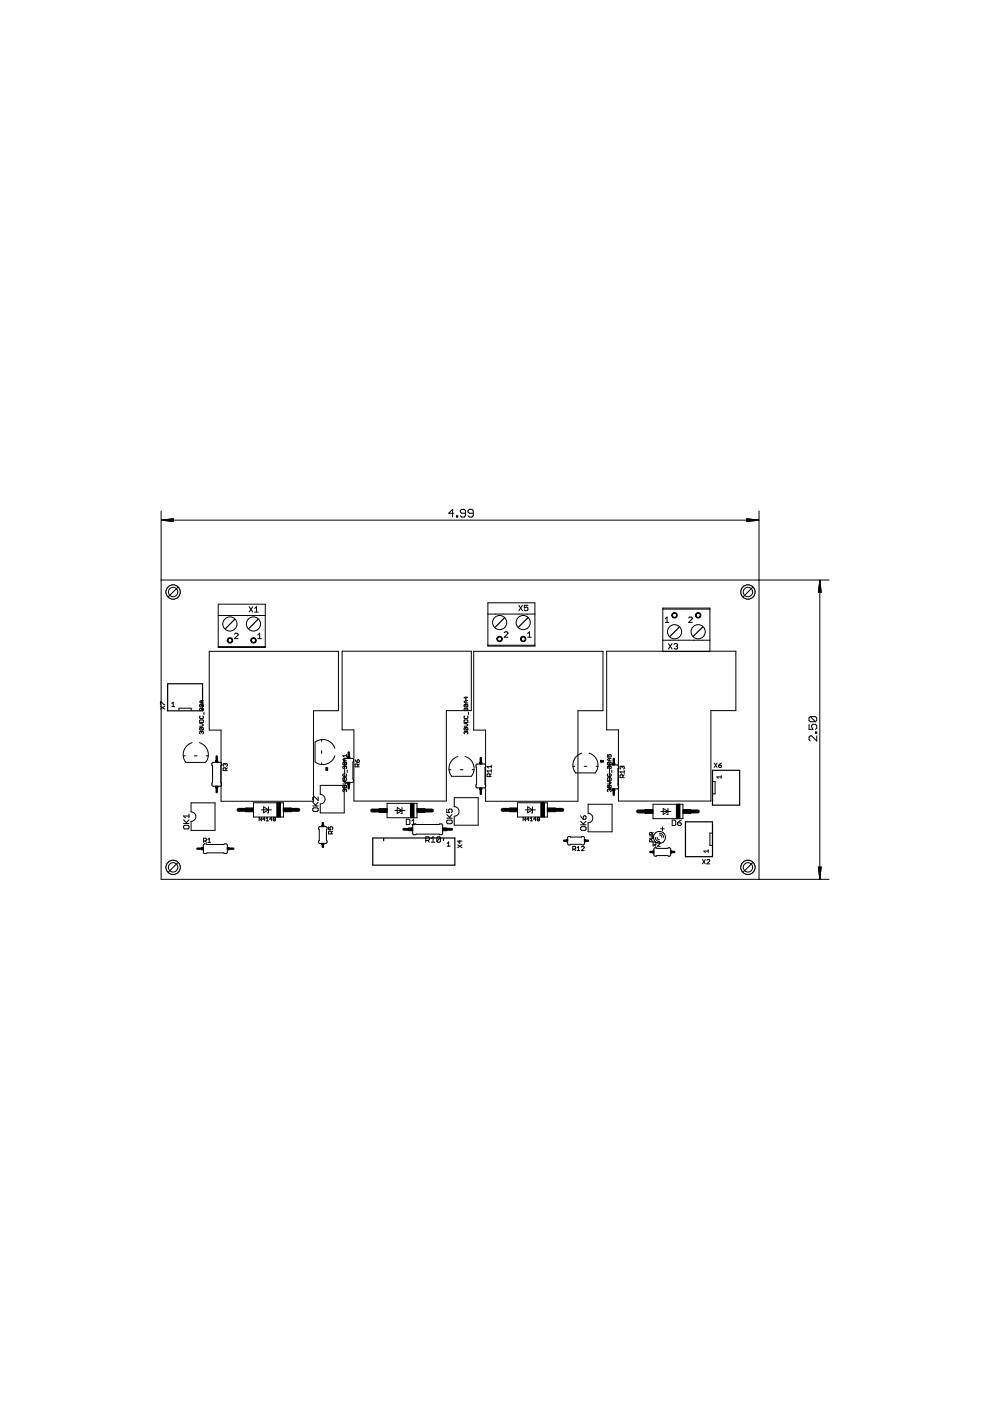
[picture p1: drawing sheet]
<svg xmlns="http://www.w3.org/2000/svg" width="210mm" height="297mm" viewBox="0 0 210 297" stroke-linecap="round" stroke-linejoin="round" font-family="sans-serif">
<g fill="none" stroke="#000" stroke-width=".21">
<path d="M34.2 108.3v78.1h141.6M34.2 110.3h126.7M34.2 110.3l2.6-.3v.6zM34.2 110.3l2.6 .1M34.2 110.3l2.6 .2M36.8 110.2l-2.6 .1M36.8 110l-2.6 .3M96.2 108.8h-1.1l.9-.8v1.6M96.8 109.3h.2v.3h-.2zM98.7 108.8h-.8l-.3-.3v-.2l.3-.3h.5l.3 .3v1l-.3 .3h-.5l-.3-.3M100.3 108.8h-.8l-.3-.3v-.2l.3-.3h.6l.2 .3v1l-.2 .3h-.6l-.3-.3M158.3 110l2.6 .3-2.6 .3z"/>
<path d="M158.3 110.2l2.6 .1M158.3 110l2.6 .3M160.9 110.3l-2.6 .1M160.9 110.3l-2.6 .2M160.9 108.3v78.1M34.2 123h141.6M44.4 138.1h27.4v12.6h-5.3v19.2h-19.6v-15.1h-2.5zM46.3 128.1h9.9v9.2h-9.9zM46.3 130.5h9.9M46.3 137.1h9.9M49.7 134.5l.2-.2h.4l.2 .2v.1l-.8 .8h.8M52.8 128.6l.8 1.2"/>
<path d="M53.6 128.6l-.8 1.2M54 129l.4-.4v1.2M54 129.8h.8M54.7 134.6l.4-.3v1.1M54.7 135.4h.7M72.5 138.1h27.4v12.6h-5.3v19.1h-19.6v-15.1h-2.5zM100.4 138.1h27.4v12.6h-5.3v19.2h-19.5v-15.1h-2.6zM103.4 127.8h10v9.2h-10zM103.4 130.2h10M103.4 136.8h10M106.9 134.2l.2-.2h.4l.2 .2v.1l-.8 .8h.8M110 128.3l.8 1.2"/>
<path d="M110.8 128.3l-.8 1.2M111.9 134.3l.3-.3v1.1M111.9 135.1h.7M111.9 128.3h-.7v.6l.3-.2 .4 .2v.4l-.2 .2h-.3l-.2-.2M128.6 138.1h27.4v12.6h-5.3v19.1h-19.6v-15.1h-2.5zM140.5 128.9h10v9.2h-10zM140.5 135.7h10M140.5 129.1h10M141.1 131.2l.3-.4v1.2M141.1 132h.7M141.7 136.5l.8 1.1M142.5 136.5l-.8 1.1"/>
<path d="M142.9 136.7l.2-.2h.4l.2 .2-.2 .3M143.3 137h.2M143.5 137l.2 .2-.2 .4h-.4l-.2-.2M146 131l.2-.2h.4l.2 .2v.2l-.8 .8h.8M173.8 123v63.4M173.8 123l.3 2.6h-.6zM173.8 123l-.1 2.6M173.8 123l.1 2.6M173.8 123l-.3 2.6M173.8 123l.3 2.6M34 149.7l.9 .6M34 149.4v-.6l.9 .6"/>
<path d="M34.9 149.7l-.9 .6M36.4 149.2l.3-.3v.9M36.4 149.8h.6M38 150.7v-.5h2.5v.5M40.7 157.5a2.67 2.67 0 0 0-1.3 4.1h4.2a2.67 2.67 0 0 0-1.3-4.1M42.3 152.8l.7-.2 .1 .6h-.8zM42.3 153.4h.6l.2 .3-.2 .3h-.6M42.5 154.3l-.2 .4 .7 .1M42.5 149.4l.6 .1-.1 .4M42.5 151.8l-.2 .1 .2 .4 .6-.1-.1-.4M42.5 154.3h.5l.1 .1-.1 .4M42.5 149.4l-.2 .1 .2 .4h.5"/>
<path d="M42.5 154.3l.5 .5M42.5 149.4l.5 .5M42.7 150.3l.2-.1 .2 .1-.1 .4M42.7 155.2l.2-.1 .2 .1-.1 .4M42.7 150.3l-.1-.1-.3 .1 .2 .4M42.7 155.2l-.1-.1-.3 .1 .2 .4M42.7 148.5v.6M42.7 150.3v.1M42.7 155.2v.1M43.1 148.5h-.5l-.3 .3 .3 .3h.5M43.2 151v.5M68.2 156.8v.4"/>
<path d="M68.2 159.2v.5M71 158.7a2.67 2.67 0 0 0-4.2-1.3v4.1a2.67 2.67 0 0 0 4.2-1.3M73.5 160v.5M98.4 153.4h.5l.3 .3-.3 .3h-.5M98.4 152.8l.7-.2 .1 .6h-.8zM98.5 154.3l-.1 .4 .7 .1M98.5 154.3h.6l.1 .1-.1 .4M98.5 151.8l-.1 .1 .1 .4 .7-.1-.1-.4M98.5 149.4l-.1 .1 .1 .4h.6M98.5 149.4l.7 .1-.1 .4M98.5 154.3l.6 .5M98.5 149.4l.6 .5"/>
<path d="M98.8 150.3l-.1-.1-.3 .1 .1 .4M98.8 150.3l.1-.1 .3 .1-.1 .4M98.8 155.2l-.1-.1-.3 .1 .1 .4M98.8 155.2l.1-.1 .3 .1-.1 .4M98.8 147.7v.6l-.4-.5h.8M98.8 148.5v.6M98.8 150.3v.1M98.8 155.2v.1M99.2 148.5h-.5l-.3 .3 .3 .3h.5M99.3 151v.5M123.3 159.7a2.66 2.66 0 0 0-1.3 4.2h4.2a2.64 2.64 0 0 0-1.3-4.2M128.8 160v.5h.4l-.1-.3 .1-.2 .4 .1-.2 .4"/>
<path d="M171.5 153.6v1h.9l-.3-.5v-.3l.3-.2h.5l.3 .2v.6l-.3 .2M171.8 151.9h1.1l.3 .3v.5l-.3 .3M171.8 151.9l-.3 .3v.5l.3 .3h1.1M171.8 151.9l1.1 1.1M172.9 155.2h.3v.3h-.3zM173.2 156v1.1l-1.1-1.1h-.3l-.3 .3v.5l.3 .3M38.9 160.3h.4M38.9 174.6h1.2M38.9 173.8l.8 .8M39.1 175h.8l.2 .2v.4l-.2 .1h-.8l-.2-.1v-.4zM40.1 172.6v.8M40.1 173.8l-.6 .6"/>
<path d="M40.1 173h-1.2l.4 .4M40.5 170.2h5.1v5.9h-5.1v-1.9a1.02 1.02 0 0 0 1-1.1 1.02 1.02 0 0 0-1-1zM41.2 160.3h.6M43.2 178.3h.4l.2-.1-.2-.5h-.4v.9M43.2 179l4.8-.1 .2 .3v1.6l-.3 .2-.5-.2-4.1 .1-.2-.2zM43.5 178.3l.3 .3M43.8 160.3h.4M44.1 178l.3-.3v.9M44.1 178.6h.6M46.8 162.4l.2-.5-.2-.3h-1.7l-.1 .2v4.7l.1 .2h1.7l.2-.3-.2-.5M47.8 162l-.2-.1-.3 .1 .2 .5M47.8 162l.1-.1 .3 .1-.2 .5"/>
<path d="M47.8 162v.2M47.9 163.4v-.5l-.4-.1-.2 .1v.5h.9M48.2 162.8l-.3 .3M53.7 170.2h6.4v3h-6.4zM55.4 171.7h2.2M55.4 173.3v.7l-.5-.7v.7M55.9 171.1l1 .6-1 .6zM56.2 173.7h-.5l.3-.4v.7M56.4 173.5l.3-.2v.7M56.4 174h.5M56.9 171.1v1.2h-.2M57.7 173.7h-.5l.4-.4v.7"/>
<path d="M58.1 173.7h.2M58.1 173.7l-.2 .1 .2 .2 .3-.1-.1-.2M58.1 173.7l-.2-.2 .2-.2 .3 .1-.1 .3M66.3 171.5l.2-.2h.8l.2 .2v.4l-.2 .1h-.8l-.2-.1zM66.3 170.9h1.2M66.3 170.1l.8 .8M67.5 169v.7l-.8-.7-.4 .1v.4l.2 .2M67.5 170.1l-.6 .6M67.6 175.3h1.5l.2 .1-.1 2.8 .1 .4-.1 .2h-1.4l-.2-.1zM68.2 161.7v.4M69.2 163.1h.2l.1 .2h-.3zM69.5 162.7v.3l-.3-.3-.1 .1 .1 .2"/>
<path d="M69.5 163.1l-.2 .1M69.7 175.3v.6h.4l-.1-.3 .1-.3 .4 .2-.1 .4M70.3 176.8v-.4l-.2-.2-.4 .2v.4h.8M70.5 176.2l-.2 .3M72.7 166.6l.1-.1 .6 .5h-.6zM72.7 165.7h.5l.3 .3-.3 .2h-.5M72.8 161.6h.6l.1 .1-.1 .4M72.8 164.1l-.1 .1 .1 .4 .7-.1-.1-.4M72.8 161.6l-.1 .1 .1 .4h.6M72.8 164.9h.6l.1 .5h-.8zM72.8 161.6l.6 .5M73 166.5v5.9h-5.1v-1.9a1.02 1.02 0 0 0 1-1.1 1.02 1.02 0 0 0-1-1v-1.9h5.5l.1 .1-.1 .4"/>
<path d="M73.1 167.5l-.1-.2-.3 .2 .1 .4M73.1 162.6l-.1-.2-.3 .2 .1 .4M73.1 167.5l.1-.2 .3 .2-.1 .4M73.1 160.8v.5M73.1 162.6v.1M73.1 167.5v.1M73.1 162.6l.1-.2 .3 .2-.1 .4M73.2 160.8l-.3 .2 .2 .6v3.5l-.2 .6 .3 .2h1.6l.2-.2-.2-.6v-3.5l.2-.6-.3-.2h-1.7l-.3 .3 .3 .2h.5M73.5 160.2h-.8l.3 .3M73.6 163.3v.5M75.3 161.1l.4 .6M75.7 161.2l.2-.1 .3 .1-.2 .5h-.3z"/>
<path d="M75.9 162.6v-.5l-.5-.1-.1 .1v.5h.9M76.2 162l-.3 .3M82.1 170.3h6.3v3.1h-6.3zM83.7 171.9h2.2M84.2 171.2l1 .7-1 .6zM85.2 171.2v1.3h-.2M86.1 173.7h.6l.2 .2v.7l-.2 .2h-.6zM87.3 174.8h.8M87.3 174.1l.4-.4v1.1M87.6 174.8l6.1-.1 .2 .2-.1 1.9-.2 .2-.5-.2-5.4 .2-.2-.3zM90.3 178.2h.5l.2-.2v-.4l-.2-.2h-.5v1.2M90.7 178.2l.3 .4"/>
<path d="M91.4 177.8l.4-.4v1.2M91.4 178.6h.8M93.4 177.6l-.2-.2h-.4l-.2 .2v.8M93.4 177.6v.8l-.2 .2h-.4l-.2-.2M93.4 177.6l-.8 .8M94.7 171.5v.8h.6l-.2-.4 .2-.4h.4l.2 .2v.4l-.2 .2M94.7 173.5h1.2M94.7 172.7l.8 .8M94.8 178.8l.3-.3v.9M94.8 179.4h.6M94.9 173.9h.8l.2 .2v.4l-.2 .1h-.8l-.2-.1v-.4zM95.2 163.2h.4"/>
<path d="M95.9 172.7l-.6 .6M96.3 169.1h5.1v5.9h-5.1v-1.9a1.02 1.02 0 0 0 1-1.1 1.02 1.02 0 0 0-1-1zM97 179.1l1 .6M97.1 160.4a2.67 2.67 0 0 0-1.3 4.2h4.1a2.67 2.67 0 0 0-1.3-4.2M97.5 178.2v.6l-.5-.5h1M97.6 163.2h.5M98 179.1l-1 .6M100.1 163.2h.4M103 162.2l-.2-.2h-1.7l-.2 .2 .1 .6-.1 4.1 .2 .1h1.7l.2-.2M103 162.6l-.2 .2v3.5l.2 .1M103.9 164.7v-.5l-.5-.1-.1 .1v.5h.9M104.2 164.1l-.3 .3"/>
<path d="M104.2 163.4h-.9l.3 .3M104.2 162.2v.6M104.2 163.2v.5M104.2 162.5h-.9l.3 .3M109.7 170.2h6.4v3h-6.4zM111.4 171.7h2.1M111.4 173.3v.7l-.5-.7v.7M111.9 171.1l1 .6-1 .6zM112.2 173.7h-.5l.3-.4v.7M112.4 174h.5M112.4 173.5l.3-.2v.7M112.9 171.1v1.2h-.3"/>
<path d="M113.7 173.7h-.5l.3-.4v.7M114 173.7h.3M114 173.7l-.1 .1 .1 .2 .4-.1-.1-.2M114 173.7l-.1-.2 .1-.2 .4 .1-.1 .3M120.4 177.4h3.3l.2 .2v1.4l-.2 .1-.4-.1-2.8 .1-.1-.2zM121.5 162.5h.4M122.4 179.7l.3-.2v.8M123.1 174.9h1.1M123.1 174.1l.8 .8M123.1 173l.6 .7M123.3 179.6l.1-.1 .5 .1-.6 .7h.6M123.3 175.3h.8l.1 .2v.4l-.1 .1h-.8l-.2-.1v-.4z"/>
<path d="M123.7 173.1l.2-.1 .3 .1v.4l-.1 .2h-.4zM123.8 162.5h.6M124.2 174.1l-.5 .6M124.7 170.5h5.1v5.9h-5.1v-1.9a1.02 1.02 0 0 0 1-1.1 1.02 1.02 0 0 0-1-1zM126.4 162.5h.4M127.4 161.2l.2 .1-.1 .3-.2-.1zM127.4 161.4l.2 .2M127.7 161.4h.2v.2zM127.9 161.2l-.2 .2M128.8 165.7h.5l.3 .3-.3 .2h-.5M128.8 165l.6-.1 .2 .1v.4h-.8zM128.9 161.6l.7 .1-.2 .4"/>
<path d="M128.9 166.5l.7 .1-.2 .4M128.9 164.1l-.1 .1 .1 .4 .7-.1-.2-.4M128.9 166.5l-.1 .4 .6 .1M128.9 161.6l-.1 .4 .6 .1M128.9 166.5l.5 .5M128.9 161.6l.5 .5M129.2 167.5l-.1-.2-.3 .2 .1 .4M129.2 167.5l.1-.2 .3 .2-.2 .4M129.2 162.6l-.1-.2-.3 .2 .1 .4M129.2 162.6l.1-.2 .3 .2-.2 .4M129.2 160.8v.5M129.2 162.6v.1"/>
<path d="M129.2 167.5v.1M129.6 160.8h-.5l-.3 .3 .3 .2h.5M129.7 163.3v.5M131.1 162.4l-.2-.2h-1.5l-.3 .2 .1 .5-.1 4.2 .3 .2h1.5l.2-.3M131.1 162.8l-.1 .1v3.6l.1 .1M131.9 162.6l-.1-.1-.3 .1 .1 .4M131.9 162.6l.2-.1 .3 .1-.2 .4M131.9 162.6v.2M132.1 164.9v-.5l-.2-.1-.4 .1v.5h.9M132.4 164.3l-.3 .3M132.4 163.7h-.9l.3 .3M132.4 163.4v.6"/>
<path d="M137.7 177.2h.8l-.3 .3 .3 .2h-.8M138.2 177v-.4l-.3-.1-.2 .5h.8M138.2 178.5v-.4l-.3-.1-.2 .5h.8M138.5 170.5h6.3v3.1h-6.3zM138.5 179.1h.4l.2-.4-.2-.2h-.4v.9M138.5 176.5l-.3 .2M138.7 179.8h3.3l.2 .2v1.4l-.3 .1-.3-.1-2.8 .1-.2-.2zM138.8 179.1l.3 .3M138.9 177.5l.3 .7 .6 .2M139 176.6l.8-.3 .9 .3M139 176.6a1.3 1.3 0 0 0 0 1.9M139.3 177.5l.1 .3 .4 .3"/>
<path d="M139.4 178.7l.1-.2 .5 .2-.6 .7h.6M139.8 176.7l.6 .2 .3 .6M139.8 177l.3 .1 .2 .4M140.1 175.7h.7M140.1 172h2.2M140.5 175.3v.8M140.6 176.6a1.27 1.27 0 0 1 .2 1.8 1.27 1.27 0 0 1-1.8 .1M140.6 171.4l1 .6-1 .7zM141.6 171.4v1.3h-.2M142.5 173.9h.6l.2 .2v.7l-.2 .2h-.6zM143.7 174.5h.6l.2 .3-.2 .2h-.4l-.2-.2zM144.5 173.9l-.8 .6"/>
<path d="M151 176.6h-.5v2.6h.5M151.1 165.7h.5v2.6h-.5M151.4 161.8l.6 .9M152 161.8l-.6 .9M152.4 162.3h.4l.2 .3-.5 .1zM152.9 164.7h-.9l.3 .3M152.9 164.4v.6M153 161.8l-.6 .5M121.5 180h.4l.1-.1-.1-.4h-.4v.8M121.8 180l.2 .3M122.4 180.3h.6M148.9 182.2l.6 1"/>
<path d="M149.5 182.2l-.6 1M149.9 182.4l.1-.2 .5 .2-.6 .8h.6M150.2 180.4h-1l.3 .4M150.2 180.1v.7M173.5 183.8h.6l-.3 2.6zM173.5 183.8l.3 2.6M173.7 183.8l.1 2.6M173.9 183.8l-.1 2.6M174.1 183.8l-.3 2.6"/>
<circle cx="48.7" cy="132.3" r="1.5"/>
<circle cx="53.7" cy="132.3" r="1.5"/>
<circle cx="105.9" cy="132" r="1.5"/>
<circle cx="110.9" cy="132" r="1.5"/>
<circle cx="143" cy="133.9" r="1.5"/>
<circle cx="148" cy="133.9" r="1.5"/>
<circle cx="36.7" cy="183.9" r="1.5"/>
</g>
<g fill="#000" stroke="#000" stroke-width=".21">
<path d="M42.7 179.7h.4v.5h-.4zM45.7 166.7h.5v.4h-.5zM45.7 161.2h.5v.4h-.5zM48.2 179.7h.4v.5h-.4zM52 171.3h1.7v.8h-1.7zM58.7 170.2h.8v3h-.8zM60.1 171.3h1.7v.8h-1.7zM68.2 175h.5v.3h-.5zM68.2 178.8h.5v.3h-.5zM73.7 165.9h.5v.4h-.5zM73.7 160.4h.5v.4h-.5zM80.4 171.4h1.7v.9h-1.7z"/>
<path d="M86.7 175.5h.8v.6h-.8zM87 170.3h.8v3.1h-.8zM88.4 171.4h1.7v.9h-1.7zM93.9 175.5h.8v.6h-.8zM101.7 167h.5v.4h-.5zM101.7 161.6h.5v.4h-.5zM108 171.3h1.7v.8h-1.7zM114.7 170.2h.7v3h-.7zM116.1 171.3h1.7v.8h-1.7zM120.1 178h.3v.5h-.3zM123.9 178h.3v.5h-.3zM129.9 167.3h.5v.3h-.5z"/>
<path d="M129.9 161.8h.5v.4h-.5zM136.8 171.6h1.7v.8h-1.7zM143.4 170.5h.8v3.1h-.8zM144.8 171.6h1.7v.8h-1.7zM138.4 180.4h.2v.5h-.2zM142.2 180.4h.3v.5h-.3z"/>
</g>
<g fill="#000" stroke="#000" stroke-width=".21">
<path d="M48.3 135.4a.58 .58 0 0 1 1 .1 .58 .58 0 0 1-.4 .8 .58 .58 0 0 1-.7-.5h.1a.43 .43 0 0 1 .6-.4 .43 .43 0 0 1 .1 .7 .43 .43 0 0 1-.7-.2l-.1-.1z" fill-rule="evenodd"/>
<path d="M53.3 135.4a.58 .58 0 0 1 1 .1 .58 .58 0 0 1-.4 .8 .58 .58 0 0 1-.7-.5h.1a.42 .42 0 0 1 .6-.5 .42 .42 0 0 1 .2 .7 .42 .42 0 0 1-.7-.1l-.2-.1z" fill-rule="evenodd"/>
<path d="M105.5 135.1a.58 .58 0 0 1 .9 .1 .58 .58 0 0 1-.3 .8 .58 .58 0 0 1-.8-.5h.2a.42 .42 0 0 1 .6-.4 .42 .42 0 0 1 .1 .6 .42 .42 0 0 1-.7-.1l-.2-.1z" fill-rule="evenodd"/>
<path d="M110.5 135.1a.58 .58 0 0 1 .9 .1 .58 .58 0 0 1-.3 .8 .58 .58 0 0 1-.8-.5h.2a.43 .43 0 0 1 .6-.5 .43 .43 0 0 1 .1 .7 .43 .43 0 0 1-.7-.1l-.2-.1z" fill-rule="evenodd"/>
<path d="M142.6 130a.58 .58 0 0 1 .9 .2 .58 .58 0 0 1-.3 .8 .58 .58 0 0 1-.8-.5h.2a.43 .43 0 0 1 .6-.5 .43 .43 0 0 1 .1 .7 .43 .43 0 0 1-.7-.1l-.2-.1z" fill-rule="evenodd"/>
<path d="M147.6 130a.58 .58 0 0 1 .9 .2 .58 .58 0 0 1-.3 .8 .58 .58 0 0 1-.8-.5h.2a.43 .43 0 0 1 .6-.4 .43 .43 0 0 1 .1 .7 .43 .43 0 0 1-.7-.2l-.2-.1z" fill-rule="evenodd"/>
</g>
<path d="M49.8 131.3l-2 2M54.7 131.3l-2 2M107 131l-2 2M111.9 131l-2 2M144 132.9l-2 2.1M149 132.9l-2 2M35.5 145h7.4v5.7h-7.4zM79 177.7h17.4v5.7h-17.4zM81.3 177.7v.5M94 177.7v.5M145.3 174.2h5.8v7.4h-5.8zM151.1 163.3h5.7v7.4h-5.7z" fill="none" stroke="#000" stroke-width=".25"/>
<path d="M50.6 171.7h1.5M61.7 171.7h1.6M78.9 171.9h1.5M90.1 171.9h1.5M106.6 171.7h1.5M117.7 171.7h1.5M135.3 172h1.5M146.5 172h1.5" fill="none" stroke="#000" stroke-width=".83"/>
<g fill="none" stroke="#000" stroke-width=".51">
<path d="M73.9 159.5v.9M41.8 179.9h.9M46 160.4v.8M46 167.1v.9M48.6 179.9h.9M68.5 174.5v.5M68.5 179.1v.5M73.9 166.3v.9M101.9 160.7v.9M101.9 167.4v.9M119.6 178.2h.5M124.2 178.2h.5"/>
<path d="M130.1 160.9v.9M130.1 167.6v.9M137.9 180.6h.5M142.5 180.6h.5"/>
</g>
<path d="M85.6 175.8h1M94.7 175.8h1.1" fill="none" stroke="#000" stroke-width=".61"/>
<circle cx="36.7" cy="183.9" r="1.5" fill="#fff" stroke="#000" stroke-width=".21"/>
<circle cx="158.6" cy="183.9" r="1.5" fill="none" stroke="#000" stroke-width=".21"/>
<circle cx="158.6" cy="183.9" r="1.5" fill="#fff" stroke="#000" stroke-width=".21"/>
<circle cx="36.7" cy="125.5" r="1.5" fill="none" stroke="#000" stroke-width=".21"/>
<circle cx="36.7" cy="125.5" r="1.5" fill="#fff" stroke="#000" stroke-width=".21"/>
<circle cx="158.6" cy="125.5" r="1.5" fill="none" stroke="#000" stroke-width=".21"/>
<circle cx="158.6" cy="125.5" r="1.5" fill="#fff" stroke="#000" stroke-width=".21"/>
<g fill="none" stroke="#000" stroke-width=".21">
<path d="M37.7 124.5l-2 2M159.6 124.5l-2 2M37.7 182.9l-2 2M159.6 182.9l-2 2"/>
<circle cx="36.7" cy="125.5" r=".99"/>
<circle cx="158.6" cy="125.5" r=".99"/>
<circle cx="36.7" cy="183.9" r=".99"/>
<circle cx="158.6" cy="183.9" r=".99"/>
</g>
</svg>
